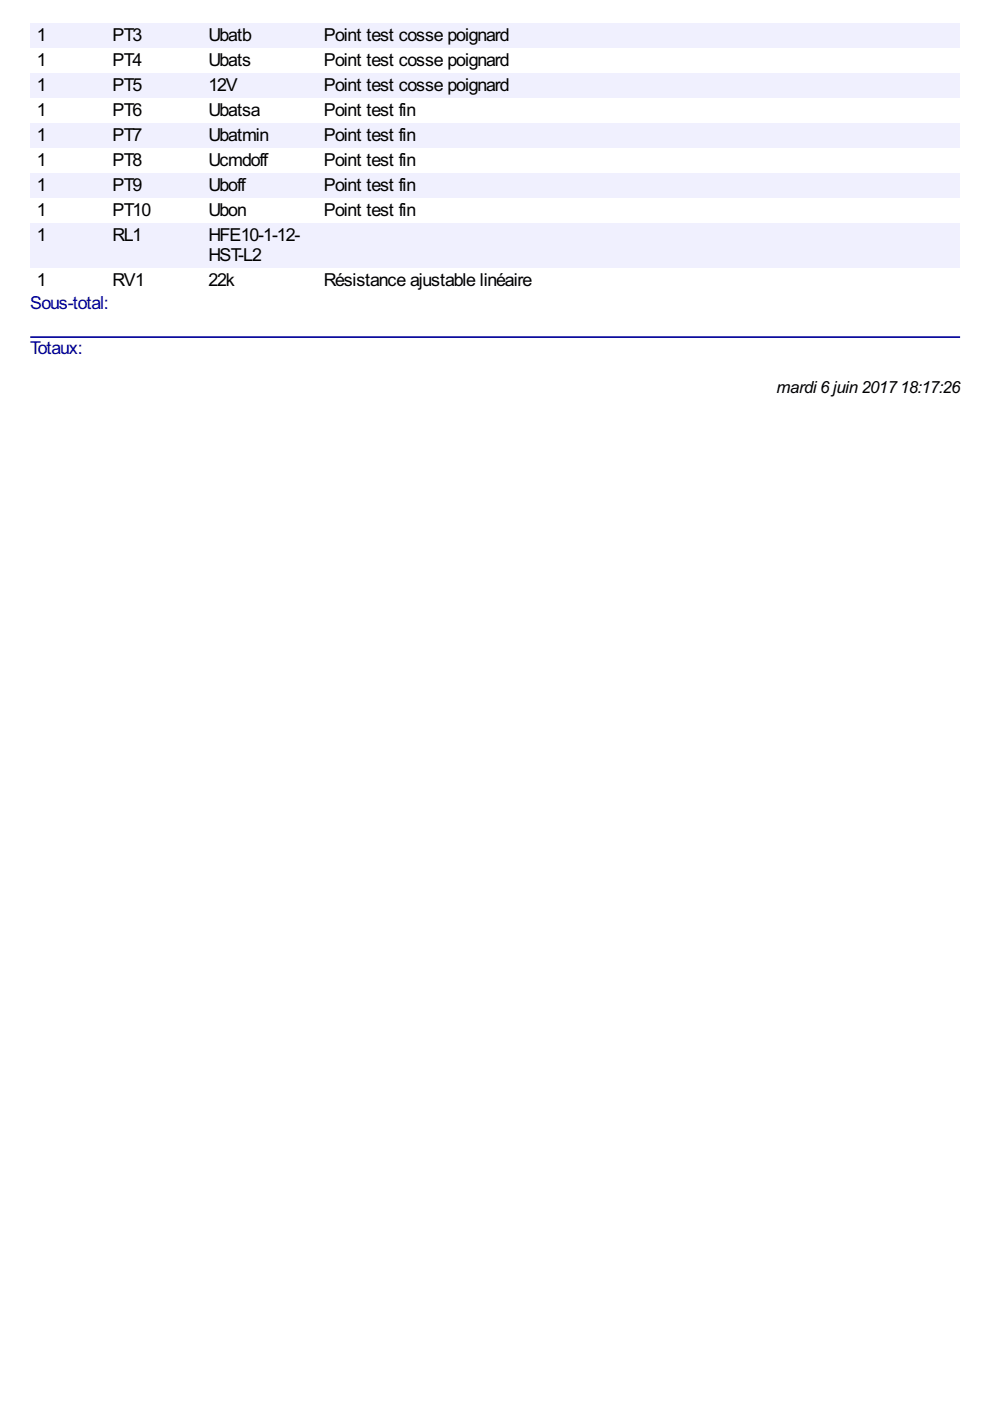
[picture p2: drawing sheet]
<svg xmlns="http://www.w3.org/2000/svg" width="210mm" height="297mm" viewBox="0 0 210 297" stroke-linecap="round" stroke-linejoin="round" font-family="sans-serif">
<defs><g id="words">
<g font-size="4.2">
<text x="7.8" y="8.7">1</text>
<text x="23.9" y="8.7">PT3</text>
<text x="44.2" y="8.7">Ubatb</text>
<text x="68.7" y="8.7">Point test cosse poignard</text>
<text x="7.8" y="14">1</text>
<text x="23.9" y="14">PT4</text>
<text x="44.2" y="14">Ubats</text>
<text x="68.7" y="14">Point test cosse poignard</text>
<text x="7.8" y="19.3">1</text>
<text x="23.9" y="19.3">PT5</text>
<text x="44.2" y="19.3">12V</text>
<text x="68.7" y="19.3">Point test cosse poignard</text>
<text x="7.8" y="24.6">1</text>
<text x="7.8" y="29.9">1</text>
<text x="23.9" y="24.6">PT6</text>
<text x="23.9" y="29.9">PT7</text>
<text x="44.2" y="24.6">Ubatsa</text>
<text x="44.2" y="29.9">Ubatmin</text>
<text x="68.7" y="24.6">Point test fin</text>
<text x="68.7" y="29.9">Point test fin</text>
<text x="7.8" y="35.1">1</text>
<text x="23.9" y="35.1">PT8</text>
<text x="44.2" y="35.1">Ucmdoff</text>
<text x="68.7" y="35.1">Point test fin</text>
<text x="7.8" y="40.4">1</text>
<text x="23.9" y="40.4">PT9</text>
<text x="44.2" y="40.4">Uboff</text>
<text x="68.7" y="40.4">Point test fin</text>
<text x="7.8" y="45.7">1</text>
<text x="23.9" y="45.7">PT10</text>
<text x="44.2" y="45.7">Ubon</text>
<text x="68.7" y="45.7">Point test fin</text>
<text x="7.8" y="51">1</text>
<text x="23.9" y="51">RL1</text>
<text x="44.2" y="51">HFE10-1-12-</text>
<text x="44.2" y="55.3">HST-L2</text>
<text x="7.8" y="60.5">1</text>
<text x="23.9" y="60.5">RV1</text>
<text x="44.2" y="60.5">22k</text>
<text x="68.7" y="60.5">Résistance ajustable linéaire</text>
</g>
<g font-size="4.2" fill="#009">
<text x="6.4" y="65.5">Sous-total:</text>
<text x="6.4" y="75.1">Totaux:</text>
</g>
<text font-size="4" x="164.6" y="83.3">mardi6juin 201718:17:26</text>
</g></defs>
<g fill="#f0f0fe">
<path d="M6.4 4.9h16.1v5.3h-16.1z"/>
<path d="M7.7 5h1.8v4.3h-1.8z"/>
<path d="M22.5 4.9h20.3v5.3h-20.3z"/>
<path d="M23.8 5h6.1v4.3h-6.1z"/>
<path d="M42.8 4.9h24.5v5.3h-24.5z"/>
<path d="M43.9 5h9v4.3h-9z"/>
<path d="M67.3 4.9h87.3v5.3h-87.3z"/>
<path d="M68.6 5h39.1v4.3h-39.1z"/>
<path d="M154.6 4.9h49v5.3h-49z"/>
<path d="M6.4 15.5h16.1v5.3h-16.1z"/>
<path d="M7.7 15.6h1.8v4.2h-1.8z"/>
<path d="M22.5 15.5h20.3v5.3h-20.3z"/>
<path d="M23.8 15.6h6.1v4.2h-6.1z"/>
<path d="M42.8 15.5h24.5v5.3h-24.5z"/>
<path d="M43.9 15.6h6.1v4.2h-6.1z"/>
<path d="M67.3 15.5h87.3v5.3h-87.3z"/>
<path d="M68.6 15.6h39.1v4.2h-39.1z"/>
<path d="M154.6 15.5h49v5.3h-49z"/>
<path d="M6.4 26.1h16.1v5.3h-16.1z"/>
<path d="M7.7 26.2h1.8v4.2h-1.8z"/>
<path d="M22.5 26.1h20.3v5.3h-20.3z"/>
<path d="M23.8 26.2h6.1v4.2h-6.1z"/>
<path d="M42.8 26.1h24.5v5.3h-24.5z"/>
<path d="M43.9 26.2h12.7v4.2h-12.7z"/>
<path d="M67.3 26.1h87.3v5.3h-87.3z"/>
<path d="M68.6 26.2h19.3v4.2h-19.3z"/>
<path d="M154.6 26.1h49v5.3h-49z"/>
<path d="M6.4 36.7h16.1v5.2h-16.1z"/>
<path d="M7.7 36.8h1.8v4.2h-1.8z"/>
<path d="M22.5 36.7h20.3v5.2h-20.3z"/>
<path d="M23.8 36.8h6.1v4.2h-6.1z"/>
<path d="M42.8 36.7h24.5v5.2h-24.5z"/>
<path d="M43.9 36.8h7.7v4.2h-7.7z"/>
<path d="M67.3 36.7h87.3v5.2h-87.3z"/>
<path d="M68.6 36.8h19.3v4.2h-19.3z"/>
<path d="M154.6 36.7h49v5.2h-49z"/>
<path d="M6.4 47.2h16.1v9.6h-16.1z"/>
<path d="M7.7 47.3h1.8v4.3h-1.8z"/>
<path d="M22.5 47.2h20.3v9.6h-20.3z"/>
<path d="M23.8 47.3h6.1v4.3h-6.1z"/>
<path d="M42.8 47.2h24.5v9.6h-24.5z"/>
<path d="M43.9 47.3h19.4v4.3h-19.4z"/>
<path d="M43.9 51.6h11.2v4.2h-11.2z"/>
<path d="M67.3 47.2h87.3v9.6h-87.3z"/>
<path d="M154.6 47.2h49v9.6h-49z"/>
</g>
<path d="M6.6 71.5h196.8" fill="none" stroke="#009" stroke-width=".35"/>
<use href="#words"/>
</svg>
